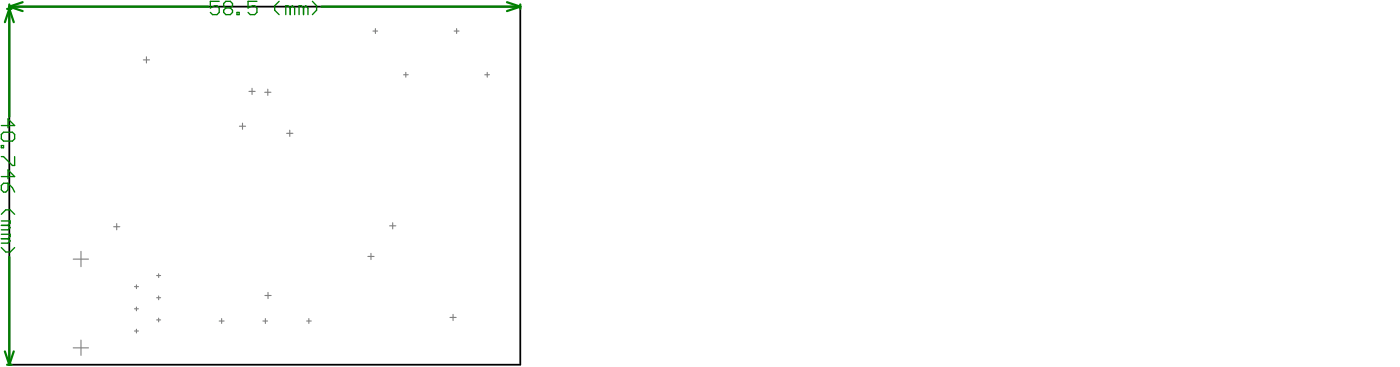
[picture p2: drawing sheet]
<svg xmlns="http://www.w3.org/2000/svg" width="534mm" height="140mm" viewBox="0 0 534 140" stroke-linecap="round" stroke-linejoin="round" font-family="sans-serif">
<path d="M3.6 2.5h194.8v136.3h-194.8z" fill="none" stroke="#000" stroke-width=".68"/>
<g fill="none" stroke="#008000" stroke-width=".85">
<path d="M1.9 8.4l1.7-5 1.6 5M2.7 3.4h1.7M3.6 1.7v42.7M3.6 2.5l5 1.7M3.6 2.5h75.7M8.6 .8l-5 1.7M122.6 2.5h75.8M193.3 .8l5.1 1.7M198.4 1.7v1.7M198.4 2.5l-5.1 1.7M3.6 97.8v41M1.9 133.8l1.7 5"/>
<path d="M2.7 138.8h1.7M5.2 133.8l-1.6 5"/>
</g>
<g fill="none" stroke="#008000" stroke-width=".51">
<path d="M83.6 .5h-3.4v2.5l1.7-.8h.8l.9 .8v1.7l-.9 .9h-1.7l-.8-.9M86.1 3l-.8-.8v-.9l.8-.8h1.7l.8 .8v.9l-.8 .8M86.1 3l-.8 .9v.8l.8 .9h1.7l.8-.9v-.8l-.8-.9M86.1 3h1.7M90.3 4.7h.9v.9h-.9zM98 .5h-3.4v2.5l1.7-.8h.8l.9 .8v1.7l-.9 .9h-1.7l-.8-.9M106.4 .5l-1.7 1.7v1.7l1.7 1.7M110.6 3l-.8-.8h-.8v3.4M110.6 3v2.6M110.6 3l.9-.8 .8 .8v2.6M115.7 3l-.8-.8h-.9v3.4M115.7 3v2.6"/>
<path d="M115.7 3l.9-.8 .8 .8v2.6M119.1 .5l1.6 1.7v1.7l-1.6 1.7M.5 47.8h5.1l-2.6-2.5v3.3M.5 51.2l.9-.9h3.3l.9 .9v1.7l-.9 .8h-3.3l-.9-.8zM.5 59.6h.9l3.3 3.4h.9v-3.4M.5 55.4h.9v.8h-.9zM.5 67.2h5.1l-2.6-2.5v3.4M.5 70.6l.9-.8h1.6v2.5l-.8 .8h-.8l-.9-.8zM3 69.8l1.7 1.6 .9 1.7M.5 81.6l1.7-1.7h1.7l1.7 1.7M.5 84.1h3.4v.9l-.9 .8M.5 89.2h3.4v.8l-.9 .9"/>
<path d="M.5 85.8h2.5M.5 90.9h2.5M.5 94.2l1.7 1.7h1.7l1.7-1.7M3 85.8l.9 .8-.9 .9h-2.5M3 90.9l.9 .8-.9 .9h-2.5"/>
</g>
<g fill="none" stroke="#808080" stroke-width=".42">
<path d="M142.2 11.8h1.8M143.1 10.9v1.8M173.2 11.8h1.8M174.1 10.9v1.8M54.6 22.8h2.4M55.8 21.6v2.4M94.9 34.8h2.4M96.1 33.6v2.4M100.9 35.1h2.4M102.1 33.9v2.4M153.9 28.5h1.7M154.7 27.5v1.9"/>
<path d="M184.8 28.5h1.8M185.8 27.5v1.9M91.3 48h2.3M92.5 46.9v2.3M109.3 50.8h2.4M110.5 49.6v2.3M27.9 98.6h5.9M30.9 95.7v5.8M43.3 86.3h2.4M44.5 85.1v2.4M140.2 97.6h2.4M141.4 96.4v2.4"/>
<path d="M148.5 86h2.4M149.7 84.8v2.3M51.3 117.6h1.5M51.3 109.1h1.5M52 108.4v1.5M52 116.9v1.4M59.7 104.9h1.5M59.7 113.3h1.5M60.5 104.2v1.4M60.5 112.7v1.4M101 112.5h2.4M102.2 111.3v2.4"/>
<path d="M172.7 119.7v2.3M27.9 132.4h5.9M30.9 129.5v5.8M51.3 126h1.5M52 125.3v1.5M59.7 121.8h1.5M60.5 121.1v1.4M83.6 122.2h1.8M84.5 121.3v1.8M100.2 122.2h1.8M101.2 121.3v1.8M116.9 122.2h1.8"/>
<path d="M117.7 121.3v1.8M171.5 120.8h2.4"/>
</g>
</svg>
